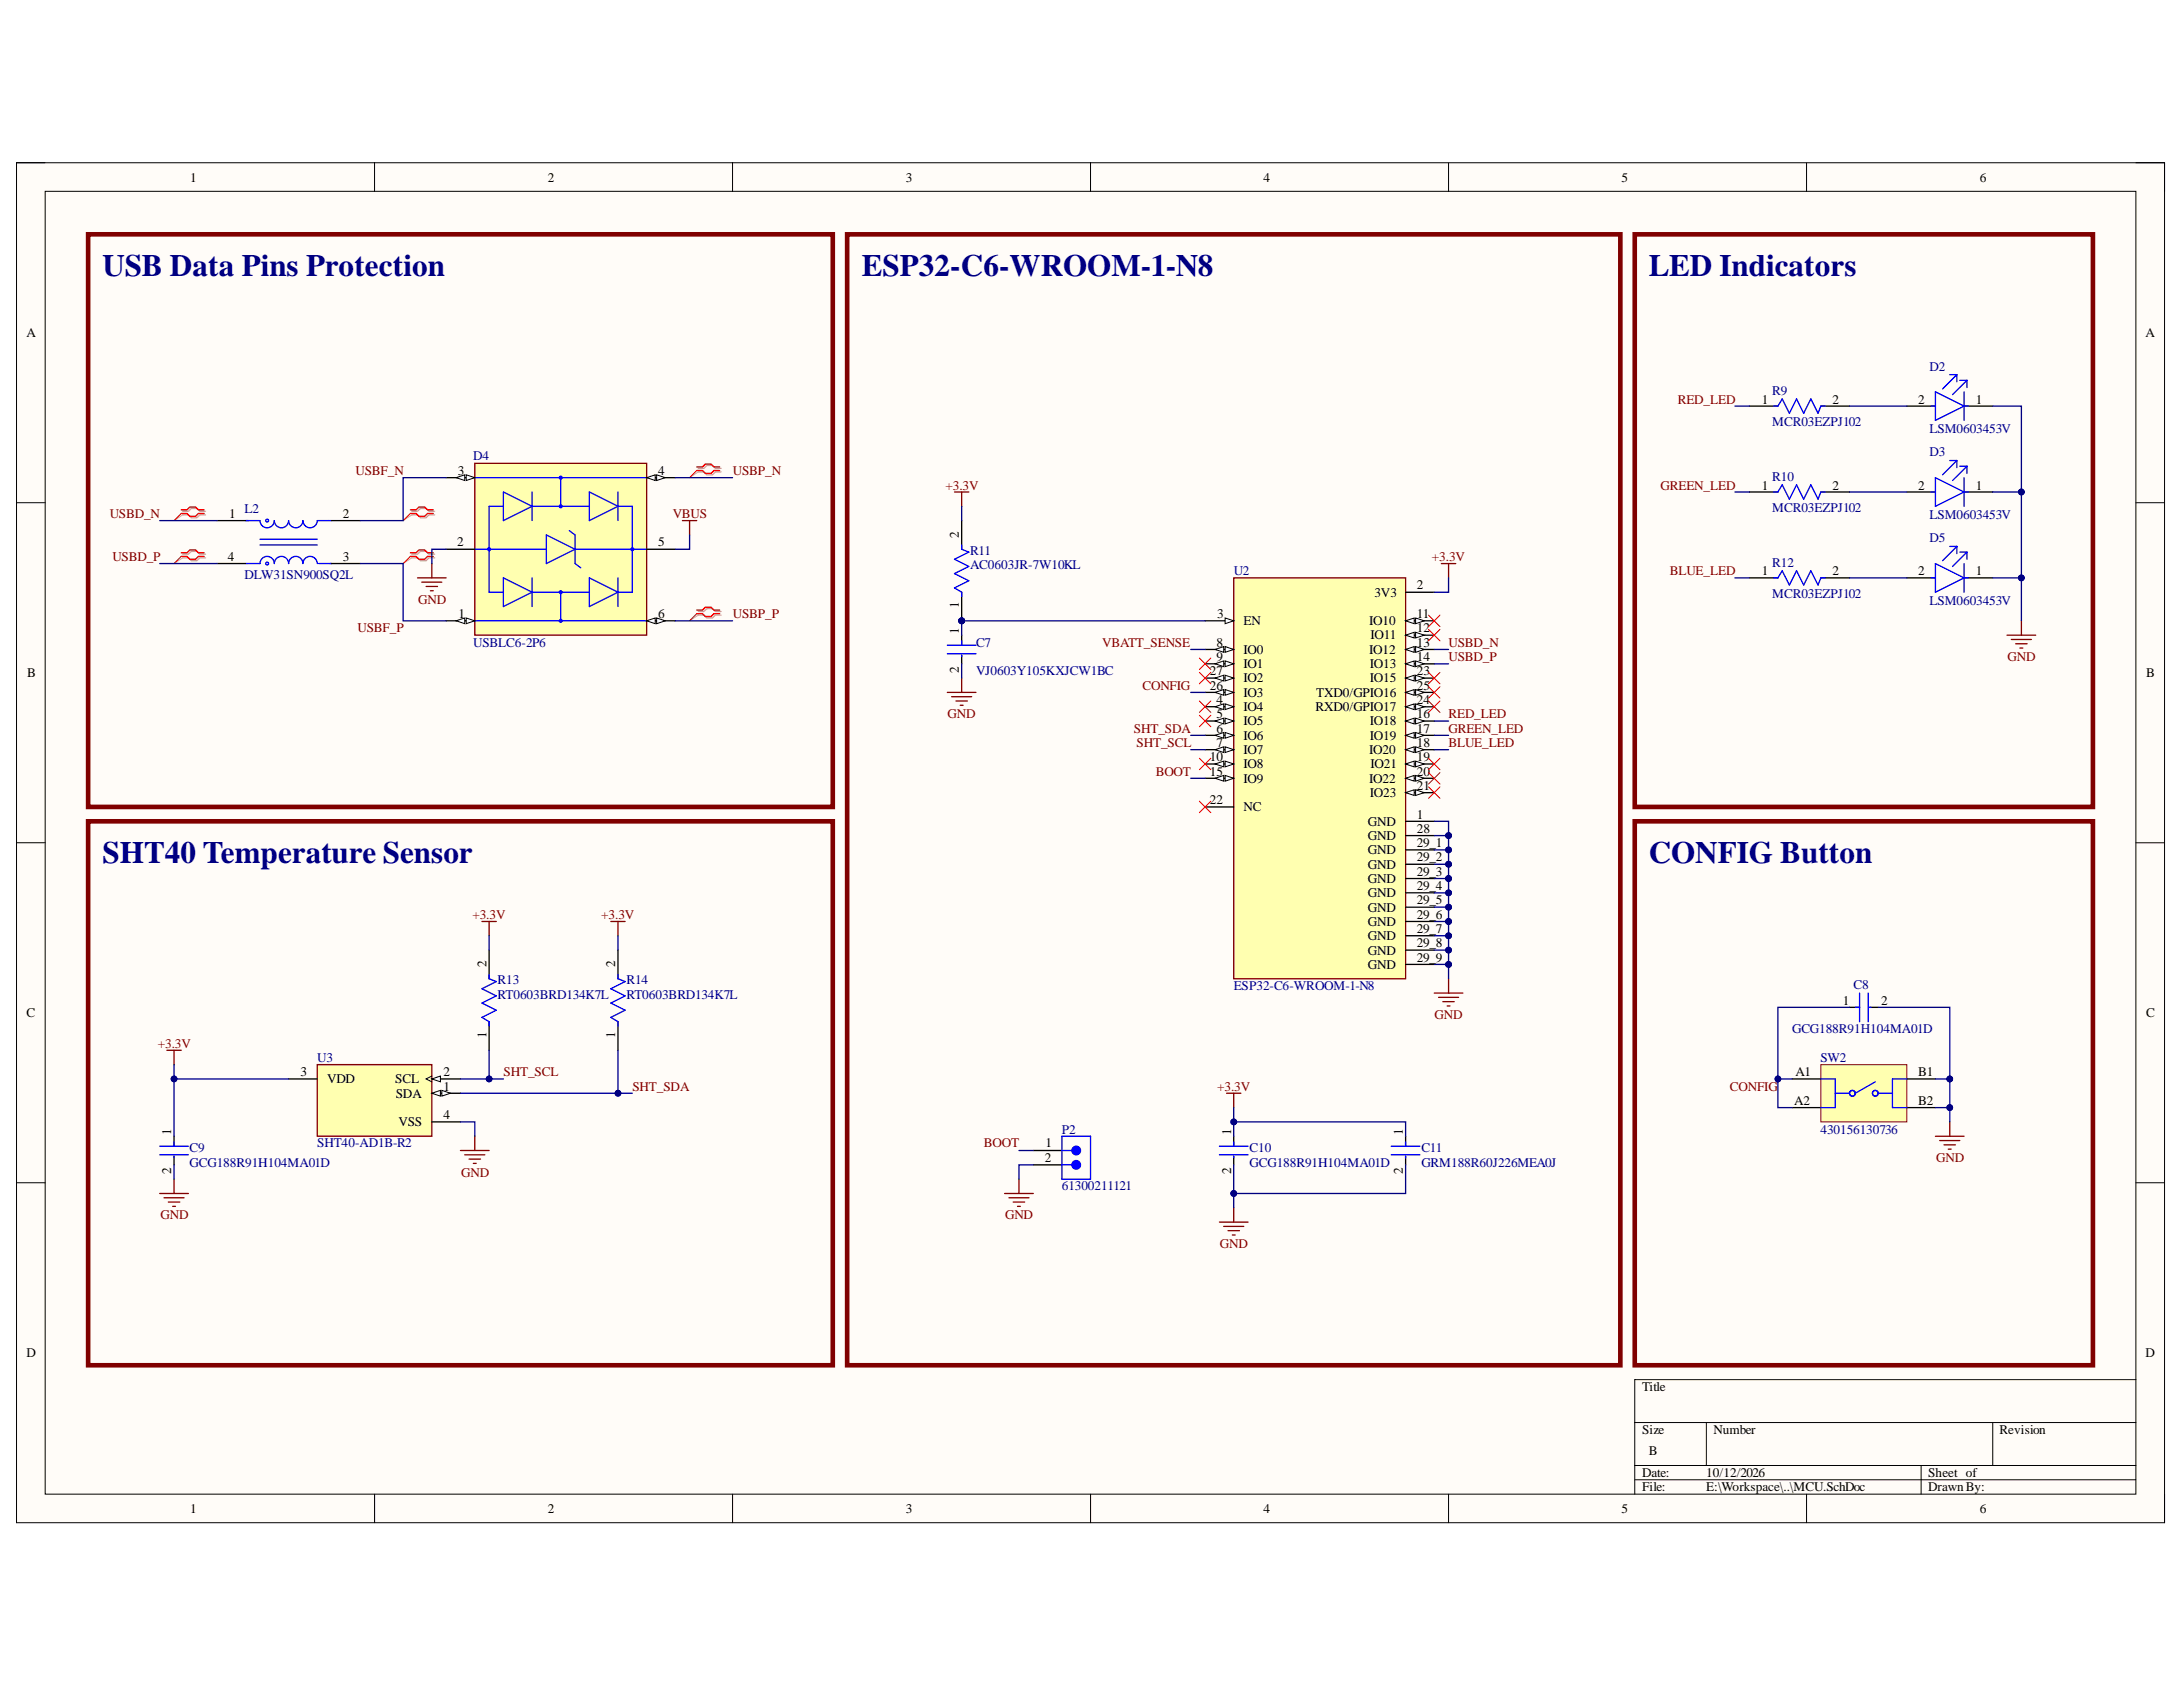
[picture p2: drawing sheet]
<svg xmlns="http://www.w3.org/2000/svg" width="279mm" height="216mm" viewBox="0 0 279 216" stroke-linecap="round" stroke-linejoin="round" font-family="sans-serif">
<defs><g id="words">
<g font-size="4" fill="#000080">
<text x="13.1" y="35.3">USB Data Pins Protection</text>
<text x="110.3" y="35.3">ESP32-C6-WROOM-1-N8</text>
<text x="211" y="35.3">LED Indicators</text>
<text x="13.1" y="110.5">SHT40 Temperature Sensor</text>
<text x="211" y="110.5">CONFIG Button</text>
</g>
<g font-size="1.7">
<text x="24.4" y="23.2">1</text>
<text x="70.1" y="23.2">2</text>
<text x="116" y="23.2">3</text>
<text x="161.7" y="23.2">4</text>
<text x="207.5" y="23.2">5</text>
<text x="253.4" y="23.2">6</text>
<text x="3.4" y="43.1">A</text>
<text x="274.6" y="43.1">A</text>
<text x="225.5" y="51.7">1</text>
<text x="234.5" y="51.7">2</text>
<text x="245.5" y="51.7">2</text>
<text x="252.9" y="51.7">1</text>
<text x="58.6" y="60.8">3</text>
<text x="84.2" y="60.8">4</text>
<text x="225.5" y="62.6">1</text>
<text x="234.5" y="62.6">2</text>
<text x="245.5" y="62.6">2</text>
<text x="252.9" y="62.6">1</text>
<text x="29.2" y="71.8">4</text>
<text x="29.3" y="66.3">1</text>
<text x="43.9" y="71.8">3</text>
<text x="43.9" y="66.3">2</text>
<text x="58.5" y="69.9">2</text>
<text x="84.2" y="69.9">5</text>
<text x="122.7" y="68.8" transform="rotate(-90 122.7 68.8)">2</text>
<text x="122.7" y="77.9" transform="rotate(-90 122.7 77.9)">1</text>
<text x="175.9" y="76.3">3V3</text>
<text x="181.3" y="75.4">2</text>
<text x="225.5" y="73.6">1</text>
<text x="234.5" y="73.6">2</text>
<text x="245.5" y="73.6">2</text>
<text x="252.9" y="73.6">1</text>
<text x="58.7" y="79.1">1</text>
<text x="84.2" y="79.1">6</text>
<text x="122.7" y="81.1" transform="rotate(-90 122.7 81.1)">1</text>
<text x="155.7" y="82.8">8</text>
<text x="155.8" y="79.1">3</text>
<text x="159.2" y="80">EN</text>
<text x="159.2" y="83.7">IO0</text>
<text x="175.2" y="80">IO10</text>
<text x="175.2" y="83.7">IO12</text>
<text x="175.4" y="81.8">IO11</text>
<text x="181.3" y="79.1">11</text>
<text x="181.3" y="80.9">12</text>
<text x="181.3" y="82.8">13</text>
<text x="3.5" y="86.7">B</text>
<text x="122.7" y="86.1" transform="rotate(-90 122.7 86.1)">2</text>
<text x="154.9" y="86.4">27</text>
<text x="154.9" y="88.3">26</text>
<text x="155.7" y="84.6">9</text>
<text x="159.2" y="85.5">IO1</text>
<text x="159.2" y="87.3">IO2</text>
<text x="159.2" y="89.2">IO3</text>
<text x="168.5" y="89.2">TXD0/GPIO16</text>
<text x="175.3" y="85.5">IO13</text>
<text x="175.3" y="87.3">IO15</text>
<text x="181.3" y="84.6">14</text>
<text x="181.3" y="86.4">23</text>
<text x="181.3" y="88.3">25</text>
<text x="274.7" y="86.7">B</text>
<text x="155.7" y="90.1">4</text>
<text x="155.7" y="91.9">5</text>
<text x="155.7" y="93.8">6</text>
<text x="155.7" y="95.6">7</text>
<text x="159.2" y="91">IO4</text>
<text x="159.2" y="92.8">IO5</text>
<text x="159.2" y="94.7">IO6</text>
<text x="168.4" y="91">RXD0/GPIO17</text>
<text x="175.3" y="92.8">IO18</text>
<text x="175.3" y="94.7">IO19</text>
<text x="181.3" y="90.1">24</text>
<text x="181.3" y="91.9">16</text>
<text x="181.3" y="93.8">17</text>
<text x="181.3" y="95.6">18</text>
<text x="154.9" y="97.4">10</text>
<text x="154.9" y="99.3">15</text>
<text x="159.2" y="96.5">IO7</text>
<text x="159.2" y="98.3">IO8</text>
<text x="159.2" y="100.2">IO9</text>
<text x="175.2" y="96.5">IO20</text>
<text x="175.2" y="100.2">IO22</text>
<text x="175.3" y="102">IO23</text>
<text x="175.4" y="98.3">IO21</text>
<text x="181.3" y="97.4">19</text>
<text x="181.3" y="99.3">20</text>
<text x="181.3" y="101.1">21</text>
<text x="154.9" y="102.9">22</text>
<text x="159.2" y="103.8">NC</text>
<text x="175.1" y="105.7">GND</text>
<text x="175.1" y="107.5">GND</text>
<text x="181.3" y="104.8">1</text>
<text x="181.3" y="106.6">28</text>
<text x="175.1" y="109.3">GND</text>
<text x="175.1" y="111.2">GND</text>
<text x="175.1" y="113">GND</text>
<text x="181.3" y="108.4">29_1</text>
<text x="181.3" y="110.2">29_2</text>
<text x="181.3" y="112.1">29_3</text>
<text x="181.3" y="113.9">29_4</text>
<text x="175.1" y="114.8">GND</text>
<text x="175.1" y="116.7">GND</text>
<text x="175.1" y="118.4">GND</text>
<text x="181.3" y="115.7">29_5</text>
<text x="181.3" y="117.6">29_6</text>
<text x="181.3" y="119.4">29_7</text>
<text x="62.2" y="123.8" transform="rotate(-90 62.2 123.8)">2</text>
<text x="78.7" y="123.8" transform="rotate(-90 78.7 123.8)">2</text>
<text x="175.1" y="120.3">GND</text>
<text x="175.1" y="122.2">GND</text>
<text x="175.1" y="124">GND</text>
<text x="181.3" y="121.2">29_8</text>
<text x="181.3" y="123.1">29_9</text>
<text x="3.4" y="130.2">C</text>
<text x="235.9" y="128.6">1</text>
<text x="240.8" y="128.6">2</text>
<text x="274.7" y="130.2">C</text>
<text x="38.5" y="137.7">3</text>
<text x="56.8" y="137.7">2</text>
<text x="62.2" y="132.8" transform="rotate(-90 62.2 132.8)">1</text>
<text x="78.7" y="132.8" transform="rotate(-90 78.7 132.8)">1</text>
<text x="229.8" y="137.7">A1</text>
<text x="245.5" y="137.7">B1</text>
<text x="41.9" y="138.7">VDD</text>
<text x="50.6" y="138.7">SCL</text>
<text x="50.7" y="140.5">SDA</text>
<text x="56.8" y="139.6">1</text>
<text x="56.8" y="143.2">4</text>
<text x="229.6" y="141.4">A2</text>
<text x="245.5" y="141.4">B2</text>
<text x="21.9" y="145.2" transform="rotate(-90 21.9 145.2)">1</text>
<text x="51" y="144.1">VSS</text>
<text x="133.7" y="148.7">2</text>
<text x="133.8" y="146.9">1</text>
<text x="157.6" y="145.2" transform="rotate(-90 157.6 145.2)">1</text>
<text x="179.6" y="145.2" transform="rotate(-90 179.6 145.2)">1</text>
<text x="21.9" y="150.2" transform="rotate(-90 21.9 150.2)">2</text>
<text x="157.6" y="150.2" transform="rotate(-90 157.6 150.2)">2</text>
<text x="179.6" y="150.2" transform="rotate(-90 179.6 150.2)">2</text>
<text x="3.4" y="173.7">D</text>
<text x="274.6" y="173.7">D</text>
<text x="210.2" y="178.1">Title</text>
<text x="210.2" y="183.5">Size</text>
<text x="219.3" y="183.5">Number</text>
<text x="255.9" y="183.5">Revision</text>
<text x="210.2" y="189">Date:</text>
<text x="210.2" y="190.8">File:</text>
<text x="211" y="186.3">B</text>
<text x="218.4" y="189">10/12/2026</text>
<text x="218.4" y="190.8">E:\Workspace\..\MCU.SchDoc</text>
<text x="246.8" y="189">Sheet of</text>
<text x="246.8" y="190.8">DrawnBy:</text>
<text x="24.4" y="193.6">1</text>
<text x="70.1" y="193.6">2</text>
<text x="116" y="193.6">3</text>
<text x="161.7" y="193.6">4</text>
<text x="207.5" y="193.6">5</text>
<text x="253.4" y="193.6">6</text>
</g>
<g font-size="1.7" fill="#000080">
<text x="247" y="47.4">D2</text>
<text x="226.8" y="50.6">R9</text>
<text x="60.6" y="58.9">D4</text>
<text x="226.8" y="54.5">MCR03EZPJ102</text>
<text x="247" y="55.5">LSM0603453V</text>
<text x="247" y="58.4">D3</text>
<text x="31.3" y="65.7">L2</text>
<text x="226.8" y="61.5">R10</text>
<text x="226.8" y="65.5">MCR03EZPJ102</text>
<text x="124.2" y="71">R11</text>
<text x="247" y="66.5">LSM0603453V</text>
<text x="247" y="69.4">D5</text>
<text x="31.3" y="74.1">DLW31SN900SQ2L</text>
<text x="124.2" y="72.9">AC0603JR-7W10KL</text>
<text x="157.9" y="73.6">U2</text>
<text x="226.8" y="72.5">R12</text>
<text x="226.8" y="76.5">MCR03EZPJ102</text>
<text x="247" y="77.4">LSM0603453V</text>
<text x="60.6" y="82.8">USBLC6-2P6</text>
<text x="124.9" y="82.8">C7</text>
<text x="124.9" y="86.4">VJ0603Y105KXJCW1BC</text>
<text x="63.7" y="126">R13</text>
<text x="80.2" y="126">R14</text>
<text x="63.7" y="127.8">RT0603BRD134K7L</text>
<text x="80.2" y="127.8">RT0603BRD134K7L</text>
<text x="157.9" y="126.7">ESP32-C6-WROOM-1-N8</text>
<text x="237.2" y="126.6">C8</text>
<text x="40.6" y="135.9">U3</text>
<text x="229.4" y="132.2">GCG188R91H104MA01D</text>
<text x="233" y="135.9">SW2</text>
<text x="24.3" y="147.4">C9</text>
<text x="24.3" y="149.3">GCG188R91H104MA01D</text>
<text x="40.6" y="146.9">SHT40-AD1B-R2</text>
<text x="135.9" y="145.1">P2</text>
<text x="159.9" y="147.4">C10</text>
<text x="159.9" y="149.3">GCG188R91H104MA01D</text>
<text x="181.9" y="147.4">C11</text>
<text x="181.9" y="149.3">GRM188R60J226MEA0J</text>
<text x="233" y="145.1">430156130736</text>
<text x="135.9" y="152.3">61300211121</text>
</g>
<g font-size="1.7" fill="#800000">
<text x="214.7" y="51.7">RED_LED</text>
<text x="45.5" y="60.8">USBF_N</text>
<text x="93.8" y="60.8">USBP_N</text>
<text x="121" y="62.6">+3.3V</text>
<text x="212.5" y="62.6">GREEN_LED</text>
<text x="14" y="66.3">USBD_N</text>
<text x="14.4" y="71.8">USBD_P</text>
<text x="86.1" y="66.3">VBUS</text>
<text x="183.3" y="71.8">+3.3V</text>
<text x="53.5" y="77.3">GND</text>
<text x="213.7" y="73.6">BLUE_LED</text>
<text x="45.8" y="80.9">USBF_P</text>
<text x="93.8" y="79.1">USBP_P</text>
<text x="141.1" y="82.8">VBATT_SENSE</text>
<text x="185.4" y="82.8">USBD_N</text>
<text x="146.2" y="88.3">CONFIG</text>
<text x="185.4" y="84.6">USBD_P</text>
<text x="256.9" y="84.6">GND</text>
<text x="121.3" y="91.9">GND</text>
<text x="145.1" y="93.8">SHT_SDA</text>
<text x="145.5" y="95.6">SHT_SCL</text>
<text x="185.4" y="95.6">BLUE_LED</text>
<text x="185.4" y="93.8">GREEN_LED</text>
<text x="185.4" y="91.9">RED_LED</text>
<text x="147.9" y="99.3">BOOT</text>
<text x="60.5" y="117.6">+3.3V</text>
<text x="77" y="117.6">+3.3V</text>
<text x="183.6" y="130.4">GND</text>
<text x="20.2" y="134.1">+3.3V</text>
<text x="64.4" y="137.7">SHT_SCL</text>
<text x="80.9" y="139.6">SHT_SDA</text>
<text x="155.8" y="139.6">+3.3V</text>
<text x="221.4" y="139.6">CONFIG</text>
<text x="125.9" y="146.9">BOOT</text>
<text x="247.8" y="148.7">GND</text>
<text x="59" y="150.6">GND</text>
<text x="20.6" y="156.1">GND</text>
<text x="128.6" y="156.1">GND</text>
<text x="156.1" y="159.7">GND</text>
</g>
</g></defs>
<path d="M2.1 20.8h274.9v174.1h-274.9z" fill-rule="evenodd" fill="#fffcf8"/>
<path d="M2.1 20.8h274.9v174.1h-274.9z" fill="none" stroke="#000" stroke-width=".13"/>
<path d="M5.8 24.5h267.6v166.7h-267.6z" fill-rule="evenodd" fill="#fffcf8"/>
<g fill="none" stroke="#000" stroke-width=".13">
<path d="M2.1 20.8h3.7M5.8 24.5h267.6v166.7h-267.6zM47.9 20.8v3.7M93.8 20.8v3.7M139.6 20.8v3.7M185.4 20.8v3.7M231.2 20.8v3.7M273.4 20.8h3.6v3.7M2.1 64.3h3.7M273.4 64.3h3.6M2.1 107.9h3.7M273.4 107.9h3.6"/>
<path d="M2.1 151.4h3.7M273.4 151.4h3.6M273.4 176.6h-64.2v14.6M47.9 191.2v3.7M93.8 191.2v3.7M139.6 191.2v3.7M185.4 191.2v3.7M209.2 182.1h64.2M209.2 187.6h64.2M209.2 189.4h64.2M218.4 182.1v5.5M231.2 191.2v3.7"/>
<path d="M245.9 187.6v3.6M255 182.1v5.5M277 191.2v3.7"/>
</g>
<path d="M40.6 136.2h14.7v9.2h-14.7z" fill-rule="evenodd" fill="#ffffb0"/>
<path d="M40.6 136.2h14.7v9.2h-14.7z" fill="none" stroke="#800000" stroke-width=".17"/>
<path d="M36.9 138.1h3.7M55.3 138.1h3.6" fill="none" stroke="#000" stroke-width=".17"/>
<path d="M55.3 138.1l1.1-.4v.7z" fill="#f8fcff"/>
<path d="M55.3 138.1l1.1-.4v.7zM55.3 137.7l-.8 .4 .8 .3" fill="none" stroke="#000" stroke-width=".13"/>
<path d="M55.3 139.9h3.6" fill="none" stroke="#000" stroke-width=".17"/>
<path d="M55.3 139.9l1.1-.4v.8z" fill="#f8fcff"/>
<path d="M55.3 139.9l1.1-.4v.8z" fill="none" stroke="#000" stroke-width=".13"/>
<path d="M56.5 139.5l1.1 .4-1.1 .4z" fill="#f8fcff"/>
<path d="M56.5 139.5l1.1 .4-1.1 .4z" fill="none" stroke="#000" stroke-width=".13"/>
<path d="M55.3 143.6h3.6" fill="none" stroke="#000" stroke-width=".17"/>
<path d="M157.9 74h22v51.3h-22z" fill-rule="evenodd" fill="#ffffb0"/>
<path d="M157.9 74h22v51.3h-22z" fill="none" stroke="#800000" stroke-width=".17"/>
<path d="M154.2 79.5h3.7" fill="none" stroke="#000" stroke-width=".17"/>
<path d="M156.8 79.1l1.1 .4-1.1 .3z" fill="#f8fcff"/>
<path d="M156.8 79.1l1.1 .4-1.1 .3z" fill="none" stroke="#000" stroke-width=".13"/>
<path d="M154.2 83.1h3.7" fill="none" stroke="#000" stroke-width=".17"/>
<path d="M156.8 82.7l1.1 .4-1.1 .4z" fill="#f8fcff"/>
<path d="M156.8 82.7l1.1 .4-1.1 .4z" fill="none" stroke="#000" stroke-width=".13"/>
<path d="M155.5 83.1l1.1-.4v.8z" fill="#f8fcff"/>
<path d="M155.5 83.1l1.1-.4v.8z" fill="none" stroke="#000" stroke-width=".13"/>
<path d="M154.2 85h3.7" fill="none" stroke="#000" stroke-width=".17"/>
<path d="M156.8 84.6l1.1 .4-1.1 .3z" fill="#f8fcff"/>
<path d="M156.8 84.6l1.1 .4-1.1 .3z" fill="none" stroke="#000" stroke-width=".13"/>
<path d="M155.5 85l1.1-.4v.7z" fill="#f8fcff"/>
<path d="M155.5 85l1.1-.4v.7z" fill="none" stroke="#000" stroke-width=".13"/>
<path d="M154.2 86.8h3.7" fill="none" stroke="#000" stroke-width=".17"/>
<path d="M156.8 86.4l1.1 .4-1.1 .3z" fill="#f8fcff"/>
<path d="M156.8 86.4l1.1 .4-1.1 .3z" fill="none" stroke="#000" stroke-width=".13"/>
<path d="M155.5 86.8l1.1-.4v.7z" fill="#f8fcff"/>
<path d="M155.5 86.8l1.1-.4v.7z" fill="none" stroke="#000" stroke-width=".13"/>
<path d="M154.2 88.6h3.7" fill="none" stroke="#000" stroke-width=".17"/>
<path d="M156.8 88.2l1.1 .4-1.1 .4z" fill="#f8fcff"/>
<path d="M156.8 88.2l1.1 .4-1.1 .4z" fill="none" stroke="#000" stroke-width=".13"/>
<path d="M155.5 88.6l1.1-.4v.8z" fill="#f8fcff"/>
<path d="M155.5 88.6l1.1-.4v.8z" fill="none" stroke="#000" stroke-width=".13"/>
<path d="M154.2 90.4h3.7" fill="none" stroke="#000" stroke-width=".17"/>
<path d="M156.8 90.1l1.1 .3-1.1 .4z" fill="#f8fcff"/>
<path d="M156.8 90.1l1.1 .3-1.1 .4z" fill="none" stroke="#000" stroke-width=".13"/>
<path d="M155.5 90.4l1.1-.3v.7z" fill="#f8fcff"/>
<path d="M155.5 90.4l1.1-.3v.7z" fill="none" stroke="#000" stroke-width=".13"/>
<path d="M154.2 92.3h3.7" fill="none" stroke="#000" stroke-width=".17"/>
<path d="M156.8 91.9l1.1 .4-1.1 .3z" fill="#f8fcff"/>
<path d="M156.8 91.9l1.1 .4-1.1 .3z" fill="none" stroke="#000" stroke-width=".13"/>
<path d="M155.5 92.3l1.1-.4v.7z" fill="#f8fcff"/>
<path d="M155.5 92.3l1.1-.4v.7z" fill="none" stroke="#000" stroke-width=".13"/>
<path d="M154.2 94.1h3.7" fill="none" stroke="#000" stroke-width=".17"/>
<path d="M156.8 93.7l1.1 .4-1.1 .4z" fill="#f8fcff"/>
<path d="M156.8 93.7l1.1 .4-1.1 .4z" fill="none" stroke="#000" stroke-width=".13"/>
<path d="M155.5 94.1l1.1-.4v.8z" fill="#f8fcff"/>
<path d="M155.5 94.1l1.1-.4v.8z" fill="none" stroke="#000" stroke-width=".13"/>
<path d="M154.2 95.9h3.7" fill="none" stroke="#000" stroke-width=".17"/>
<path d="M156.8 95.6l1.1 .3-1.1 .4z" fill="#f8fcff"/>
<path d="M156.8 95.6l1.1 .3-1.1 .4z" fill="none" stroke="#000" stroke-width=".13"/>
<path d="M155.5 95.9l1.1-.3v.7z" fill="#f8fcff"/>
<path d="M155.5 95.9l1.1-.3v.7z" fill="none" stroke="#000" stroke-width=".13"/>
<path d="M154.2 97.8h3.7" fill="none" stroke="#000" stroke-width=".17"/>
<path d="M156.8 97.4l1.1 .4-1.1 .3z" fill="#f8fcff"/>
<path d="M156.8 97.4l1.1 .4-1.1 .3z" fill="none" stroke="#000" stroke-width=".13"/>
<path d="M155.5 97.8l1.1-.4v.7z" fill="#f8fcff"/>
<path d="M155.5 97.8l1.1-.4v.7z" fill="none" stroke="#000" stroke-width=".13"/>
<path d="M154.2 99.6h3.7" fill="none" stroke="#000" stroke-width=".17"/>
<path d="M156.8 99.2l1.1 .4-1.1 .4z" fill="#f8fcff"/>
<path d="M156.8 99.2l1.1 .4-1.1 .4z" fill="none" stroke="#000" stroke-width=".13"/>
<path d="M155.5 99.6l1.1-.4v.8z" fill="#f8fcff"/>
<path d="M155.5 99.6l1.1-.4v.8z" fill="none" stroke="#000" stroke-width=".13"/>
<path d="M179.9 75.8h3.7M179.9 79.5h3.7M154.2 103.3h3.7" fill="none" stroke="#000" stroke-width=".17"/>
<path d="M179.9 79.5l1.1-.4v.7z" fill="#f8fcff"/>
<path d="M179.9 79.5l1.1-.4v.7z" fill="none" stroke="#000" stroke-width=".13"/>
<path d="M181.2 79.1l1.1 .4-1.1 .3z" fill="#f8fcff"/>
<path d="M181.2 79.1l1.1 .4-1.1 .3z" fill="none" stroke="#000" stroke-width=".13"/>
<path d="M179.9 81.3h3.7" fill="none" stroke="#000" stroke-width=".17"/>
<path d="M179.9 81.3l1.1-.4v.7z" fill="#f8fcff"/>
<path d="M179.9 81.3l1.1-.4v.7z" fill="none" stroke="#000" stroke-width=".13"/>
<path d="M181.2 80.9l1.1 .4-1.1 .3z" fill="#f8fcff"/>
<path d="M181.2 80.9l1.1 .4-1.1 .3z" fill="none" stroke="#000" stroke-width=".13"/>
<path d="M179.9 83.1h3.7" fill="none" stroke="#000" stroke-width=".17"/>
<path d="M179.9 83.1l1.1-.4v.8z" fill="#f8fcff"/>
<path d="M179.9 83.1l1.1-.4v.8z" fill="none" stroke="#000" stroke-width=".13"/>
<path d="M181.2 82.7l1.1 .4-1.1 .4z" fill="#f8fcff"/>
<path d="M181.2 82.7l1.1 .4-1.1 .4z" fill="none" stroke="#000" stroke-width=".13"/>
<path d="M179.9 85h3.7" fill="none" stroke="#000" stroke-width=".17"/>
<path d="M179.9 85l1.1-.4v.7z" fill="#f8fcff"/>
<path d="M179.9 85l1.1-.4v.7z" fill="none" stroke="#000" stroke-width=".13"/>
<path d="M181.2 84.6l1.1 .4-1.1 .3z" fill="#f8fcff"/>
<path d="M181.2 84.6l1.1 .4-1.1 .3z" fill="none" stroke="#000" stroke-width=".13"/>
<path d="M179.9 86.8h3.7" fill="none" stroke="#000" stroke-width=".17"/>
<path d="M179.9 86.8l1.1-.4v.8z" fill="#f8fcff"/>
<path d="M179.9 86.8l1.1-.4v.8z" fill="none" stroke="#000" stroke-width=".13"/>
<path d="M181.2 86.4l1.1 .4-1.1 .4z" fill="#f8fcff"/>
<path d="M181.2 86.4l1.1 .4-1.1 .4z" fill="none" stroke="#000" stroke-width=".13"/>
<path d="M179.9 88.6h3.7" fill="none" stroke="#000" stroke-width=".17"/>
<path d="M179.9 88.6l1.1-.3v.7z" fill="#f8fcff"/>
<path d="M179.9 88.6l1.1-.3v.7z" fill="none" stroke="#000" stroke-width=".13"/>
<path d="M181.2 88.3l1.1 .3-1.1 .4z" fill="#f8fcff"/>
<path d="M181.2 88.3l1.1 .3-1.1 .4z" fill="none" stroke="#000" stroke-width=".13"/>
<path d="M179.9 90.5h3.7" fill="none" stroke="#000" stroke-width=".17"/>
<path d="M179.9 90.5l1.1-.4v.7z" fill="#f8fcff"/>
<path d="M179.9 90.5l1.1-.4v.7z" fill="none" stroke="#000" stroke-width=".13"/>
<path d="M181.2 90.1l1.1 .4-1.1 .3z" fill="#f8fcff"/>
<path d="M181.2 90.1l1.1 .4-1.1 .3z" fill="none" stroke="#000" stroke-width=".13"/>
<path d="M179.9 92.3h3.7" fill="none" stroke="#000" stroke-width=".17"/>
<path d="M179.9 92.3l1.1-.4v.8z" fill="#f8fcff"/>
<path d="M179.9 92.3l1.1-.4v.8z" fill="none" stroke="#000" stroke-width=".13"/>
<path d="M181.2 91.9l1.1 .4-1.1 .4z" fill="#f8fcff"/>
<path d="M181.2 91.9l1.1 .4-1.1 .4z" fill="none" stroke="#000" stroke-width=".13"/>
<path d="M179.9 94.1h3.7" fill="none" stroke="#000" stroke-width=".17"/>
<path d="M179.9 94.1l1.1-.4v.8z" fill="#f8fcff"/>
<path d="M179.9 94.1l1.1-.4v.8z" fill="none" stroke="#000" stroke-width=".13"/>
<path d="M181.2 93.7l1.1 .4-1.1 .4z" fill="#f8fcff"/>
<path d="M181.2 93.7l1.1 .4-1.1 .4z" fill="none" stroke="#000" stroke-width=".13"/>
<path d="M179.9 95.9h3.7" fill="none" stroke="#000" stroke-width=".17"/>
<path d="M179.9 95.9l1.1-.3v.7z" fill="#f8fcff"/>
<path d="M179.9 95.9l1.1-.3v.7z" fill="none" stroke="#000" stroke-width=".13"/>
<path d="M181.2 95.6l1.1 .3-1.1 .4z" fill="#f8fcff"/>
<path d="M181.2 95.6l1.1 .3-1.1 .4z" fill="none" stroke="#000" stroke-width=".13"/>
<path d="M179.9 97.8h3.7" fill="none" stroke="#000" stroke-width=".17"/>
<path d="M179.9 97.8l1.1-.4v.7z" fill="#f8fcff"/>
<path d="M179.9 97.8l1.1-.4v.7z" fill="none" stroke="#000" stroke-width=".13"/>
<path d="M181.2 97.4l1.1 .4-1.1 .3z" fill="#f8fcff"/>
<path d="M181.2 97.4l1.1 .4-1.1 .3z" fill="none" stroke="#000" stroke-width=".13"/>
<path d="M179.9 99.6h3.7" fill="none" stroke="#000" stroke-width=".17"/>
<path d="M179.9 99.6l1.1-.4v.8z" fill="#f8fcff"/>
<path d="M179.9 99.6l1.1-.4v.8z" fill="none" stroke="#000" stroke-width=".13"/>
<path d="M181.2 99.2l1.1 .4-1.1 .4z" fill="#f8fcff"/>
<path d="M181.2 99.2l1.1 .4-1.1 .4z" fill="none" stroke="#000" stroke-width=".13"/>
<path d="M179.9 101.4h3.7" fill="none" stroke="#000" stroke-width=".17"/>
<path d="M179.9 101.4l1.1-.3v.7z" fill="#f8fcff"/>
<path d="M179.9 101.4l1.1-.3v.7z" fill="none" stroke="#000" stroke-width=".13"/>
<path d="M181.2 101.1l1.1 .3-1.1 .4z" fill="#f8fcff"/>
<path d="M181.2 101.1l1.1 .3-1.1 .4z" fill="none" stroke="#000" stroke-width=".13"/>
<g fill="none" stroke="#000" stroke-width=".17">
<path d="M244.1 52h3.6M251.4 52h3.6M244.1 63h3.6M244.1 74h3.6M251.4 63h3.6M251.4 74h3.6M179.9 105.1h3.7M179.9 106.9h3.7M179.9 108.8h3.7M179.9 110.6h3.7M179.9 112.4h3.7M179.9 114.3h3.7"/>
<path d="M179.9 116.1h3.7M179.9 117.9h3.7M179.9 119.8h3.7M179.9 121.6h3.7M179.9 123.4h3.7"/>
</g>
<g fill="none" stroke="#00f" stroke-width=".17">
<path d="M247.2 52h.5M247.7 50.1l3.7 1.9-3.7 1.8zM249.6 47.9h.9M249.6 58.9h.9M250.5 47.9l-1.9 1.9M250.5 47.9v1M250.5 58.9v.9M250.5 58.9l-1.9 1.9M250.8 48.7h.9M250.8 59.7h.9M251.4 50.1v3.7M251.4 52h.5"/>
<path d="M251.7 48.7l-1.8 1.8M251.7 48.7v.9M251.7 59.7v.9M251.7 59.7l-1.8 1.8M247.2 63h.5M247.2 74h.5M247.7 61.1l3.7 1.9-3.7 1.8zM247.7 72.1l3.7 1.9-3.7 1.8zM249.6 69.9h.9M250.5 69.9v.9M250.5 69.9l-1.9 1.9M250.8 70.7h.9"/>
<path d="M251.4 61.1v3.7M251.4 72.1v3.7M251.4 63h.5M251.4 74h.5M251.7 70.7v.9M251.7 70.7l-1.8 1.8"/>
</g>
<path d="M183.6 127.1h3.6M184.1 127.6h2.6M184.7 128.2h1.4M185.2 128.7h.4M185.4 125.3v1.8" fill="none" stroke="#800000" stroke-width=".17"/>
<path d="M153.5 102.5l1.5 1.5M155 102.5l-1.5 1.5" fill="none" stroke="#f00" stroke-width=".13"/>
<path d="M233 136.3h11.1v7.3h-11.1z" fill-rule="evenodd" fill="#ffffb0"/>
<path d="M233 136.3h11.1v7.3h-11.1z" fill="none" stroke="#800000" stroke-width=".13"/>
<path d="M27.8 72.1h3.6M27.8 66.6h3.6M42.4 72.1h3.7M42.4 66.6h3.7M229.4 138.1h3.6M244.1 138.1h3.6M229.4 141.7h3.6M244.1 141.7h3.6" fill="none" stroke="#000" stroke-width=".17"/>
<g fill="none" stroke="#00f" stroke-width=".17">
<path d="M31.4 66.6h1.9a.92 .92 0 0 0 .9 .9 .92 .92 0 0 0 .9-.9 .91 .91 0 0 0 .9 .9 .91 .91 0 0 0 .9-.9 .92 .92 0 0 0 1 .9 .92 .92 0 0 0 .9-.9 .92 .92 0 0 0 .9 .9 .92 .92 0 0 0 .9-.9h1.8M31.4 72.1h1.9a.92 .92 0 0 1 .9-.9 .92 .92 0 0 1 .9 .9 .91 .91 0 0 1 .9-.9 .91 .91 0 0 1 .9 .9 .92 .92 0 0 1 1-.9 .92 .92 0 0 1 .9 .9 .92 .92 0 0 1 .9-.9 .92 .92 0 0 1 .9 .9M33.3 69h7.3M33.3 69.7h7.3M40.8 72.1h1.6M233 138.1h1.9v3.6h-1.9M234.9 139.9h1.8M240 138.5l-2.5 1.4M240.4 139.9h1.8M244.1 138.1h-1.9v3.6h1.9"/>
<circle cx="34.2" cy="66.6" r=".18"/>
<circle cx="34.2" cy="72.1" r=".18"/>
<circle cx="237.1" cy="139.9" r=".37"/>
<circle cx="240" cy="139.9" r=".37"/>
<circle cx="240" cy="139.9" r=".36"/>
</g>
<path d="M184.5 72.1h1.8M185.4 72.1v1.9" fill="none" stroke="#800000" stroke-width=".17"/>
<path d="M60.8 59.3h22v22h-22z" fill-rule="evenodd" fill="#ffffb0"/>
<path d="M60.8 59.3h22v22h-22z" fill="none" stroke="#800000" stroke-width=".17"/>
<g fill="none" stroke="#00f" stroke-width=".17">
<path d="M60.8 70.3h9.1M60.8 79.5h22M60.8 61.1h22M64.4 63l3.7 1.8-3.7 1.8zM64.4 74l3.7 1.8-3.7 1.8zM64.4 64.8h-1.8v11h1.8M68.1 63v3.6M68.1 74v3.6M68.1 75.8h7.3M68.1 64.8h7.3M69.9 68.5l3.7 1.8-3.7 1.8zM71.8 61.1v3.7"/>
<path d="M71.8 75.8v3.7M72.9 67.9l.7 .6v3.6l.7 .6M73.6 70.3h9.2M75.4 63l3.7 1.8-3.7 1.8zM75.4 74l3.7 1.8-3.7 1.8zM79.1 63v3.6M79.1 74v3.6M79.1 64.8h1.8v11h-1.8"/>
<circle cx="62.6" cy="70.3" r=".18"/>
<circle cx="71.8" cy="79.5" r=".18"/>
<circle cx="71.8" cy="64.8" r=".18"/>
<circle cx="71.8" cy="61.1" r=".18"/>
<circle cx="71.8" cy="75.8" r=".18"/>
<circle cx="80.9" cy="70.3" r=".18"/>
</g>
<path d="M57.1 79.5h3.7" fill="none" stroke="#000" stroke-width=".17"/>
<path d="M59.7 79.1l1.1 .4-1.1 .3z" fill="#f8fcff"/>
<path d="M59.7 79.1l1.1 .4-1.1 .3z" fill="none" stroke="#000" stroke-width=".13"/>
<path d="M58.4 79.5l1.1-.4v.7z" fill="#f8fcff"/>
<path d="M58.4 79.5l1.1-.4v.7z" fill="none" stroke="#000" stroke-width=".13"/>
<path d="M57.1 70.3h3.7M57.1 61.1h3.7" fill="none" stroke="#000" stroke-width=".17"/>
<path d="M59.7 60.8l1.1 .3-1.1 .4z" fill="#f8fcff"/>
<path d="M59.7 60.8l1.1 .3-1.1 .4z" fill="none" stroke="#000" stroke-width=".13"/>
<path d="M58.4 61.1l1.1-.3v.7z" fill="#f8fcff"/>
<path d="M58.4 61.1l1.1-.3v.7z" fill="none" stroke="#000" stroke-width=".13"/>
<path d="M82.8 61.1h3.6" fill="none" stroke="#000" stroke-width=".17"/>
<path d="M82.8 61.1l1.1-.3v.7z" fill="#f8fcff"/>
<path d="M82.8 61.1l1.1-.3v.7z" fill="none" stroke="#000" stroke-width=".13"/>
<path d="M84 60.8l1.1 .3-1.1 .4z" fill="#f8fcff"/>
<path d="M84 60.8l1.1 .3-1.1 .4z" fill="none" stroke="#000" stroke-width=".13"/>
<path d="M82.8 70.3h3.6M82.8 79.5h3.6" fill="none" stroke="#000" stroke-width=".17"/>
<path d="M82.8 79.5l1.1-.4v.7z" fill="#f8fcff"/>
<path d="M82.8 79.5l1.1-.4v.7z" fill="none" stroke="#000" stroke-width=".13"/>
<path d="M84 79.1l1.1 .4-1.1 .3z" fill="#f8fcff"/>
<path d="M84 79.1l1.1 .4-1.1 .3z" fill="none" stroke="#000" stroke-width=".13"/>
<g fill="none" stroke="#800000" stroke-width=".17">
<path d="M53.4 74h3.7M54 74.5h2.5M54.5 75.1h1.5M55.1 75.6h.3M55.3 72.1v1.9M87.3 66.6h1.9M88.3 66.6v1.9M258.7 79.5v1.8M256.9 81.3h3.6M257.4 81.8h2.6M258 82.4h1.4M258.5 82.9h.4"/>
<path d="M58.9 147.2h3.7M59.5 147.8h2.6M60 148.3h1.5M60.6 148.9h.3M60.8 145.4v1.8M247.7 145.4h3.7M248.3 146h2.5M248.8 146.5h1.5M249.4 147.1h.3M249.6 143.6v1.8"/>
</g>
<path d="M11.3 30h95.3v73.3h-95.3zM108.4 30h99v144.7h-99zM209.2 30h58.7v73.3h-58.7zM11.3 105.1h95.3v69.6h-95.3zM209.2 105.1h58.7v69.6h-58.7z" fill="none" stroke="#800000" stroke-width=".59"/>
<path d="M89.4 59.9h.7l.4-.3h.7l.4 .3h.7M23.4 65.4h.7l.4-.3h.7l.4 .3h.7M23.4 65.9h.7l.4 .4h.7l.4-.4h.7M23.4 70.9h.7l.4-.3h.7l.4 .3h.7M23.4 71.4h.7l.4 .4h.7l.4-.4h.7M52.7 65.4h.7l.4-.3h.7l.4 .3h.7M52.7 65.9h.7l.4 .4h.7l.4-.4h.7M52.7 70.9h.7l.4-.3h.7l.4 .3h.7M52.7 71.4h.7l.4 .4h.7l.4-.4h.7M89.4 60.4h.7l.4 .4h.7l.4-.4h.7M89.4 78.3h.7l.4-.4h.7l.4 .4h.7M89.4 78.7h.7l.4 .4h.7l.4-.4h.7" fill="none" stroke="#d0a19e" stroke-width=".17"/>
<path d="M23.4 65.9l-1.1 .7M23.4 71.4l-1.1 .7M52.7 65.9l-1.1 .7M52.7 71.4l-1.1 .7M89.4 60.4l-1.1 .7M89.4 78.7l-1.1 .8" fill="none" stroke="#d0a19e" stroke-width=".13"/>
<path d="M89.2 59.8h.7l.4-.4h.7l.4 .4h.7M23.2 65.3h.7l.4-.4h.7l.4 .4h.7M23.2 65.7h.7l.4 .4h.7l.4-.4h.7M23.2 70.7h.7l.4-.3h.7l.4 .3h.7M23.2 71.2h.7l.4 .4h.7l.4-.4h.7M52.5 65.3h.8l.3-.4h.8l.3 .4h.7M52.5 65.7h.8l.3 .4h.8l.3-.4h.7M52.5 70.7h.8l.3-.3h.8l.3 .3h.7M52.5 71.2h.8l.3 .4h.8l.3-.4h.7M89.2 60.2h.7l.4 .4h.7l.4-.4h.7M89.2 78.1h.7l.4-.4h.7l.4 .4h.7M89.2 78.5h.7l.4 .4h.7l.4-.4h.7" fill="none" stroke="#f00" stroke-width=".17"/>
<g fill="none" stroke="#f00" stroke-width=".13">
<path d="M23.2 65.7l-.9 .9M23.2 71.2l-.9 .9M52.5 65.7l-.9 .9M52.5 71.2l-.9 .9M89.2 60.2l-.9 .9M89.2 78.5l-.9 1M182.8 78.7l1.5 1.5M184.3 78.7l-1.5 1.5M153.5 84.2l1.5 1.5M153.5 97l1.5 1.5M153.5 91.5l1.5 1.5M153.5 89.7l1.5 1.5"/>
<path d="M153.5 86.1l1.5 1.4M155 84.2l-1.5 1.5M155 97l-1.5 1.5M155 91.5l-1.5 1.5M155 89.7l-1.5 1.5M155 86.1l-1.5 1.4M182.8 80.5l1.5 1.5M182.8 86.1l1.5 1.4M182.8 87.9l1.5 1.5M182.8 89.7l1.5 1.5M182.8 97l1.5 1.5M182.8 98.9l1.5 1.4"/>
<path d="M184.3 80.5l-1.5 1.5M184.3 86.1l-1.5 1.4M184.3 87.9l-1.5 1.5M184.3 89.7l-1.5 1.5M184.3 97l-1.5 1.5M184.3 98.9l-1.5 1.4M182.8 100.7l1.5 1.5M184.3 100.7l-1.5 1.5"/>
</g>
<path d="M223.9 52h3.7M233 52h3.7M223.9 74h3.7M223.9 63h3.7M233 74h3.7M233 63h3.7M62.6 121.6v3.7M62.6 130.8v3.6M79.1 121.6v3.7M79.1 130.8v3.6" fill="none" stroke="#000" stroke-width=".17"/>
<path d="M227 52h.6l.5-.9 .9 1.8 .9-1.8 .9 1.8 1-1.8 .9 1.8 .3-.9h.6M227 74h.6l.5-1 .9 1.9 .9-1.9 .9 1.9 1-1.9 .9 1.9 .3-.9h.6M227 63h.6l.5-1 .9 1.9 .9-1.9 .9 1.9 1-1.9 .9 1.9 .3-.9h.6M62.6 124.7v.6l.9 .3-1.8 .9 1.8 1-1.8 .9 1.8 .9-1.8 .9 .9 .6v.5M79.1 124.7v.6l.9 .3-1.8 .9 1.8 1-1.8 .9 1.8 .9-1.8 .9 .9 .6v.5" fill="none" stroke="#00f" stroke-width=".17"/>
<circle cx="123.1" cy="79.5" r=".37" fill="#000080"/>
<circle cx="123.1" cy="79.5" r=".37" fill="none" stroke="#000080" stroke-width=".13"/>
<path d="M123.1 75.8v3.7" fill="none" stroke="#000" stroke-width=".17"/>
<circle cx="123.1" cy="79.5" r=".37" fill="#000080"/>
<circle cx="123.1" cy="79.5" r=".37" fill="none" stroke="#000080" stroke-width=".13"/>
<path d="M123.1 66.6v3.7M123.1 81.3v1.3M123.1 83.9v1.1M132.2 149.1h3.7M132.2 147.2h3.7" fill="none" stroke="#000" stroke-width=".17"/>
<path d="M123.1 69.7v.6l.9 .4-1.8 .9 1.8 .9-1.8 .9 1.8 .9-1.8 .9 .9 .6v.5M121.2 82.6h3.7M121.2 83.7h3.7M123.1 82v.6M123.1 83.9v.1M135.9 149.1h1.3" fill="none" stroke="#00f" stroke-width=".17"/>
<g fill="none" stroke="#800000" stroke-width=".17">
<path d="M122.2 63h1.8M123.1 63v1.8M61.7 117.9h1.8M62.6 117.9v1.9M78.2 117.9h1.8M79.1 117.9v1.9M21.4 134.4h1.8M22.3 134.4v1.8M156.1 156.4h3.6M156.6 157h2.6M157.2 157.5h1.4M157.7 158.1h.4"/>
<path d="M157.9 154.6v1.8"/>
</g>
<circle cx="137.7" cy="149.1" r=".55" fill="#00f"/>
<g fill="none" stroke="#00f" stroke-width=".17">
<path d="M135.9 147.2h1.3M135.9 145.4h3.7v5.5h-3.7z"/>
<circle cx="137.7" cy="149.1" r=".55"/>
</g>
<circle cx="137.7" cy="147.2" r=".55" fill="#00f"/>
<g fill="none" stroke="#00f" stroke-width=".17">
<path d="M237.5 128.9h.5M238 127.1v3.7M239.1 127.1v3.7M239.3 128.9h.2M20.4 147.8h3.7M20.4 146.7h3.7M22.3 146.1v.6M22.3 148v.2M156.1 147.8h3.6M156.1 146.7h3.6M157.9 146.1v.6M157.9 148v.2"/>
<path d="M178.1 146.7h3.6M178.1 147.8h3.6M179.9 146.1v.6M179.9 148v.2"/>
<circle cx="137.7" cy="147.2" r=".55"/>
</g>
<g fill="none" stroke="#800000" stroke-width=".17">
<path d="M121.2 88.6h3.7M121.8 89.2h2.6M122.3 89.7h1.5M122.9 90.3h.4M123.1 86.8v1.8M157 139.9h1.8M157.9 139.9v1.8M20.4 152.7h3.7M21 153.3h2.6M21.5 153.8h1.5M22.1 154.4h.4M22.3 150.9v1.8"/>
<path d="M128.6 152.7h3.6M129.1 153.3h2.6M129.7 153.8h1.4M130.2 154.4h.4M130.4 150.9v1.8"/>
</g>
<path d="M236.7 128.9h1.3M239.3 128.9h1.1M22.3 145.4v1.3M22.3 148v1.1M157.9 145.4v1.3M157.9 148v1.1M179.9 145.4v1.3M179.9 148v1.1" fill="none" stroke="#000" stroke-width=".17"/>
<path d="M183.6 105.1h1.8v20.2" fill="none" stroke="#000080" stroke-width=".17"/>
<circle cx="185.4" cy="106.9" r=".37" fill="#000080"/>
<circle cx="185.4" cy="106.9" r=".37" fill="none" stroke="#000080" stroke-width=".13"/>
<circle cx="185.4" cy="108.8" r=".37" fill="#000080"/>
<circle cx="185.4" cy="108.8" r=".37" fill="none" stroke="#000080" stroke-width=".13"/>
<circle cx="185.4" cy="110.6" r=".37" fill="#000080"/>
<circle cx="185.4" cy="110.6" r=".37" fill="none" stroke="#000080" stroke-width=".13"/>
<circle cx="185.4" cy="112.4" r=".37" fill="#000080"/>
<circle cx="185.4" cy="112.4" r=".37" fill="none" stroke="#000080" stroke-width=".13"/>
<circle cx="185.4" cy="114.3" r=".37" fill="#000080"/>
<circle cx="185.4" cy="114.3" r=".37" fill="none" stroke="#000080" stroke-width=".13"/>
<circle cx="185.4" cy="116.1" r=".37" fill="#000080"/>
<circle cx="185.4" cy="116.1" r=".37" fill="none" stroke="#000080" stroke-width=".13"/>
<circle cx="185.4" cy="117.9" r=".37" fill="#000080"/>
<circle cx="185.4" cy="117.9" r=".37" fill="none" stroke="#000080" stroke-width=".13"/>
<circle cx="185.4" cy="119.8" r=".37" fill="#000080"/>
<circle cx="185.4" cy="119.8" r=".37" fill="none" stroke="#000080" stroke-width=".13"/>
<circle cx="185.4" cy="121.6" r=".37" fill="#000080"/>
<circle cx="185.4" cy="121.6" r=".37" fill="none" stroke="#000080" stroke-width=".13"/>
<circle cx="185.4" cy="123.4" r=".37" fill="#000080"/>
<circle cx="185.4" cy="123.4" r=".37" fill="none" stroke="#000080" stroke-width=".13"/>
<path d="M183.6 123.4h1.8" fill="none" stroke="#000080" stroke-width=".17"/>
<circle cx="185.4" cy="123.4" r=".37" fill="#000080"/>
<circle cx="185.4" cy="123.4" r=".37" fill="none" stroke="#000080" stroke-width=".13"/>
<path d="M183.6 121.6h1.8" fill="none" stroke="#000080" stroke-width=".17"/>
<circle cx="185.4" cy="121.6" r=".37" fill="#000080"/>
<circle cx="185.4" cy="121.6" r=".37" fill="none" stroke="#000080" stroke-width=".13"/>
<path d="M183.6 119.8h1.8" fill="none" stroke="#000080" stroke-width=".17"/>
<circle cx="185.4" cy="119.8" r=".37" fill="#000080"/>
<circle cx="185.4" cy="119.8" r=".37" fill="none" stroke="#000080" stroke-width=".13"/>
<path d="M183.6 117.9h1.8" fill="none" stroke="#000080" stroke-width=".17"/>
<circle cx="185.4" cy="117.9" r=".37" fill="#000080"/>
<circle cx="185.4" cy="117.9" r=".37" fill="none" stroke="#000080" stroke-width=".13"/>
<path d="M183.6 116.1h1.8" fill="none" stroke="#000080" stroke-width=".17"/>
<circle cx="185.4" cy="116.1" r=".37" fill="#000080"/>
<circle cx="185.4" cy="116.1" r=".37" fill="none" stroke="#000080" stroke-width=".13"/>
<path d="M183.6 114.3h1.8" fill="none" stroke="#000080" stroke-width=".17"/>
<circle cx="185.4" cy="114.3" r=".37" fill="#000080"/>
<circle cx="185.4" cy="114.3" r=".37" fill="none" stroke="#000080" stroke-width=".13"/>
<path d="M183.6 112.4h1.8" fill="none" stroke="#000080" stroke-width=".17"/>
<circle cx="185.4" cy="112.4" r=".37" fill="#000080"/>
<circle cx="185.4" cy="112.4" r=".37" fill="none" stroke="#000080" stroke-width=".13"/>
<path d="M183.6 110.6h1.8" fill="none" stroke="#000080" stroke-width=".17"/>
<circle cx="185.4" cy="110.6" r=".37" fill="#000080"/>
<circle cx="185.4" cy="110.6" r=".37" fill="none" stroke="#000080" stroke-width=".13"/>
<path d="M183.6 108.8h1.8" fill="none" stroke="#000080" stroke-width=".17"/>
<circle cx="185.4" cy="108.8" r=".37" fill="#000080"/>
<circle cx="185.4" cy="108.8" r=".37" fill="none" stroke="#000080" stroke-width=".13"/>
<path d="M183.6 106.9h1.8" fill="none" stroke="#000080" stroke-width=".17"/>
<circle cx="185.4" cy="106.9" r=".37" fill="#000080"/>
<circle cx="185.4" cy="106.9" r=".37" fill="none" stroke="#000080" stroke-width=".13"/>
<path d="M255 52h3.7v27.5M20.4 66.6h7.4M20.4 72.1h7.4M46.1 72.1h5.5v7.4h5.5M57.1 61.1h-5.5v5.5h-5.5M57.1 70.3h-1.8v1.8M86.4 79.5h7.4M86.4 61.1h7.4M88.3 68.5v1.8h-1.9M185.4 74v1.8h-1.8" fill="none" stroke="#000080" stroke-width=".17"/>
<circle cx="258.7" cy="63" r=".37" fill="#000080"/>
<circle cx="258.7" cy="63" r=".37" fill="none" stroke="#000080" stroke-width=".13"/>
<circle cx="258.7" cy="74" r=".37" fill="#000080"/>
<circle cx="258.7" cy="74" r=".37" fill="none" stroke="#000080" stroke-width=".13"/>
<path d="M255 63h3.7" fill="none" stroke="#000080" stroke-width=".17"/>
<circle cx="258.7" cy="63" r=".37" fill="#000080"/>
<circle cx="258.7" cy="63" r=".37" fill="none" stroke="#000080" stroke-width=".13"/>
<path d="M255 74h3.7" fill="none" stroke="#000080" stroke-width=".17"/>
<circle cx="258.7" cy="74" r=".37" fill="#000080"/>
<circle cx="258.7" cy="74" r=".37" fill="none" stroke="#000080" stroke-width=".13"/>
<path d="M222.1 52h1.8M236.7 52h7.4M222.1 63h1.8M222.1 74h1.8M236.7 63h7.4M236.7 74h7.4M247.7 138.1h1.9v5.5M58.9 143.6h1.9v1.8" fill="none" stroke="#000080" stroke-width=".17"/>
<circle cx="249.5" cy="138.1" r=".37" fill="#000080"/>
<circle cx="249.5" cy="138.1" r=".37" fill="none" stroke="#000080" stroke-width=".13"/>
<circle cx="249.5" cy="141.7" r=".37" fill="#000080"/>
<circle cx="249.5" cy="141.7" r=".37" fill="none" stroke="#000080" stroke-width=".13"/>
<path d="M247.7 141.7h1.9" fill="none" stroke="#000080" stroke-width=".17"/>
<circle cx="249.5" cy="141.7" r=".37" fill="#000080"/>
<circle cx="249.5" cy="141.7" r=".37" fill="none" stroke="#000080" stroke-width=".13"/>
<path d="M229.4 138.1h-1.8v3.6h1.8" fill="none" stroke="#000080" stroke-width=".17"/>
<circle cx="227.6" cy="138.1" r=".37" fill="#000080"/>
<circle cx="227.6" cy="138.1" r=".37" fill="none" stroke="#000080" stroke-width=".13"/>
<path d="M236.7 128.9h-9.1v9.2" fill="none" stroke="#000080" stroke-width=".17"/>
<circle cx="227.6" cy="138.1" r=".37" fill="#000080"/>
<circle cx="227.6" cy="138.1" r=".37" fill="none" stroke="#000080" stroke-width=".13"/>
<path d="M58.9 138.1h5.5" fill="none" stroke="#000080" stroke-width=".17"/>
<circle cx="62.6" cy="138.1" r=".37" fill="#000080"/>
<circle cx="62.6" cy="138.1" r=".37" fill="none" stroke="#000080" stroke-width=".13"/>
<path d="M58.9 139.9h22" fill="none" stroke="#000080" stroke-width=".17"/>
<circle cx="79.1" cy="139.9" r=".37" fill="#000080"/>
<circle cx="79.1" cy="139.9" r=".37" fill="none" stroke="#000080" stroke-width=".13"/>
<path d="M62.6 134.4v3.7" fill="none" stroke="#000080" stroke-width=".17"/>
<circle cx="62.6" cy="138.1" r=".37" fill="#000080"/>
<circle cx="62.6" cy="138.1" r=".37" fill="none" stroke="#000080" stroke-width=".13"/>
<path d="M79.1 134.4v5.5" fill="none" stroke="#000080" stroke-width=".17"/>
<circle cx="79.1" cy="139.9" r=".37" fill="#000080"/>
<circle cx="79.1" cy="139.9" r=".37" fill="none" stroke="#000080" stroke-width=".13"/>
<path d="M123.1 64.8v1.8M123.1 79.5h31.1M152.4 83.1h1.8M152.4 94.1h1.8M152.4 95.9h1.8M183.6 85h1.8M183.6 83.1h1.8M183.6 94.1h1.8M183.6 92.3h1.8M183.6 95.9h1.8" fill="none" stroke="#000080" stroke-width=".17"/>
<circle cx="123.1" cy="79.5" r=".37" fill="#000080"/>
<circle cx="123.1" cy="79.5" r=".37" fill="none" stroke="#000080" stroke-width=".13"/>
<path d="M62.6 119.8v1.8M79.1 119.8v1.8M22.3 136.2v1.9h14.6" fill="none" stroke="#000080" stroke-width=".17"/>
<circle cx="22.3" cy="138.1" r=".37" fill="#000080"/>
<circle cx="22.3" cy="138.1" r=".37" fill="none" stroke="#000080" stroke-width=".13"/>
<path d="M123.1 79.5v1.8M123.1 85v1.8M152.4 99.6h1.8M152.4 88.6h1.8M22.3 149.1v1.8M130.4 147.2h1.8M132.2 149.1h-1.8v1.8" fill="none" stroke="#000080" stroke-width=".17"/>
<circle cx="123.1" cy="79.5" r=".37" fill="#000080"/>
<circle cx="123.1" cy="79.5" r=".37" fill="none" stroke="#000080" stroke-width=".13"/>
<path d="M179.9 149.1v3.6h-22" fill="none" stroke="#000080" stroke-width=".17"/>
<circle cx="157.9" cy="152.7" r=".37" fill="#000080"/>
<circle cx="157.9" cy="152.7" r=".37" fill="none" stroke="#000080" stroke-width=".13"/>
<path d="M157.9 141.7v1.9h22v1.8" fill="none" stroke="#000080" stroke-width=".17"/>
<circle cx="157.9" cy="143.6" r=".37" fill="#000080"/>
<circle cx="157.9" cy="143.6" r=".37" fill="none" stroke="#000080" stroke-width=".13"/>
<path d="M157.9 143.6v1.8" fill="none" stroke="#000080" stroke-width=".17"/>
<circle cx="157.9" cy="143.6" r=".37" fill="#000080"/>
<circle cx="157.9" cy="143.6" r=".37" fill="none" stroke="#000080" stroke-width=".13"/>
<path d="M157.9 149.1v5.5" fill="none" stroke="#000080" stroke-width=".17"/>
<circle cx="157.9" cy="152.7" r=".37" fill="#000080"/>
<circle cx="157.9" cy="152.7" r=".37" fill="none" stroke="#000080" stroke-width=".13"/>
<path d="M240.4 128.9h9.2v9.2" fill="none" stroke="#000080" stroke-width=".17"/>
<circle cx="249.5" cy="138.1" r=".37" fill="#000080"/>
<circle cx="249.5" cy="138.1" r=".37" fill="none" stroke="#000080" stroke-width=".13"/>
<path d="M22.3 138.1v7.3" fill="none" stroke="#000080" stroke-width=".17"/>
<circle cx="22.3" cy="138.1" r=".37" fill="#000080"/>
<circle cx="22.3" cy="138.1" r=".37" fill="none" stroke="#000080" stroke-width=".13"/>
<use href="#words"/>
</svg>
